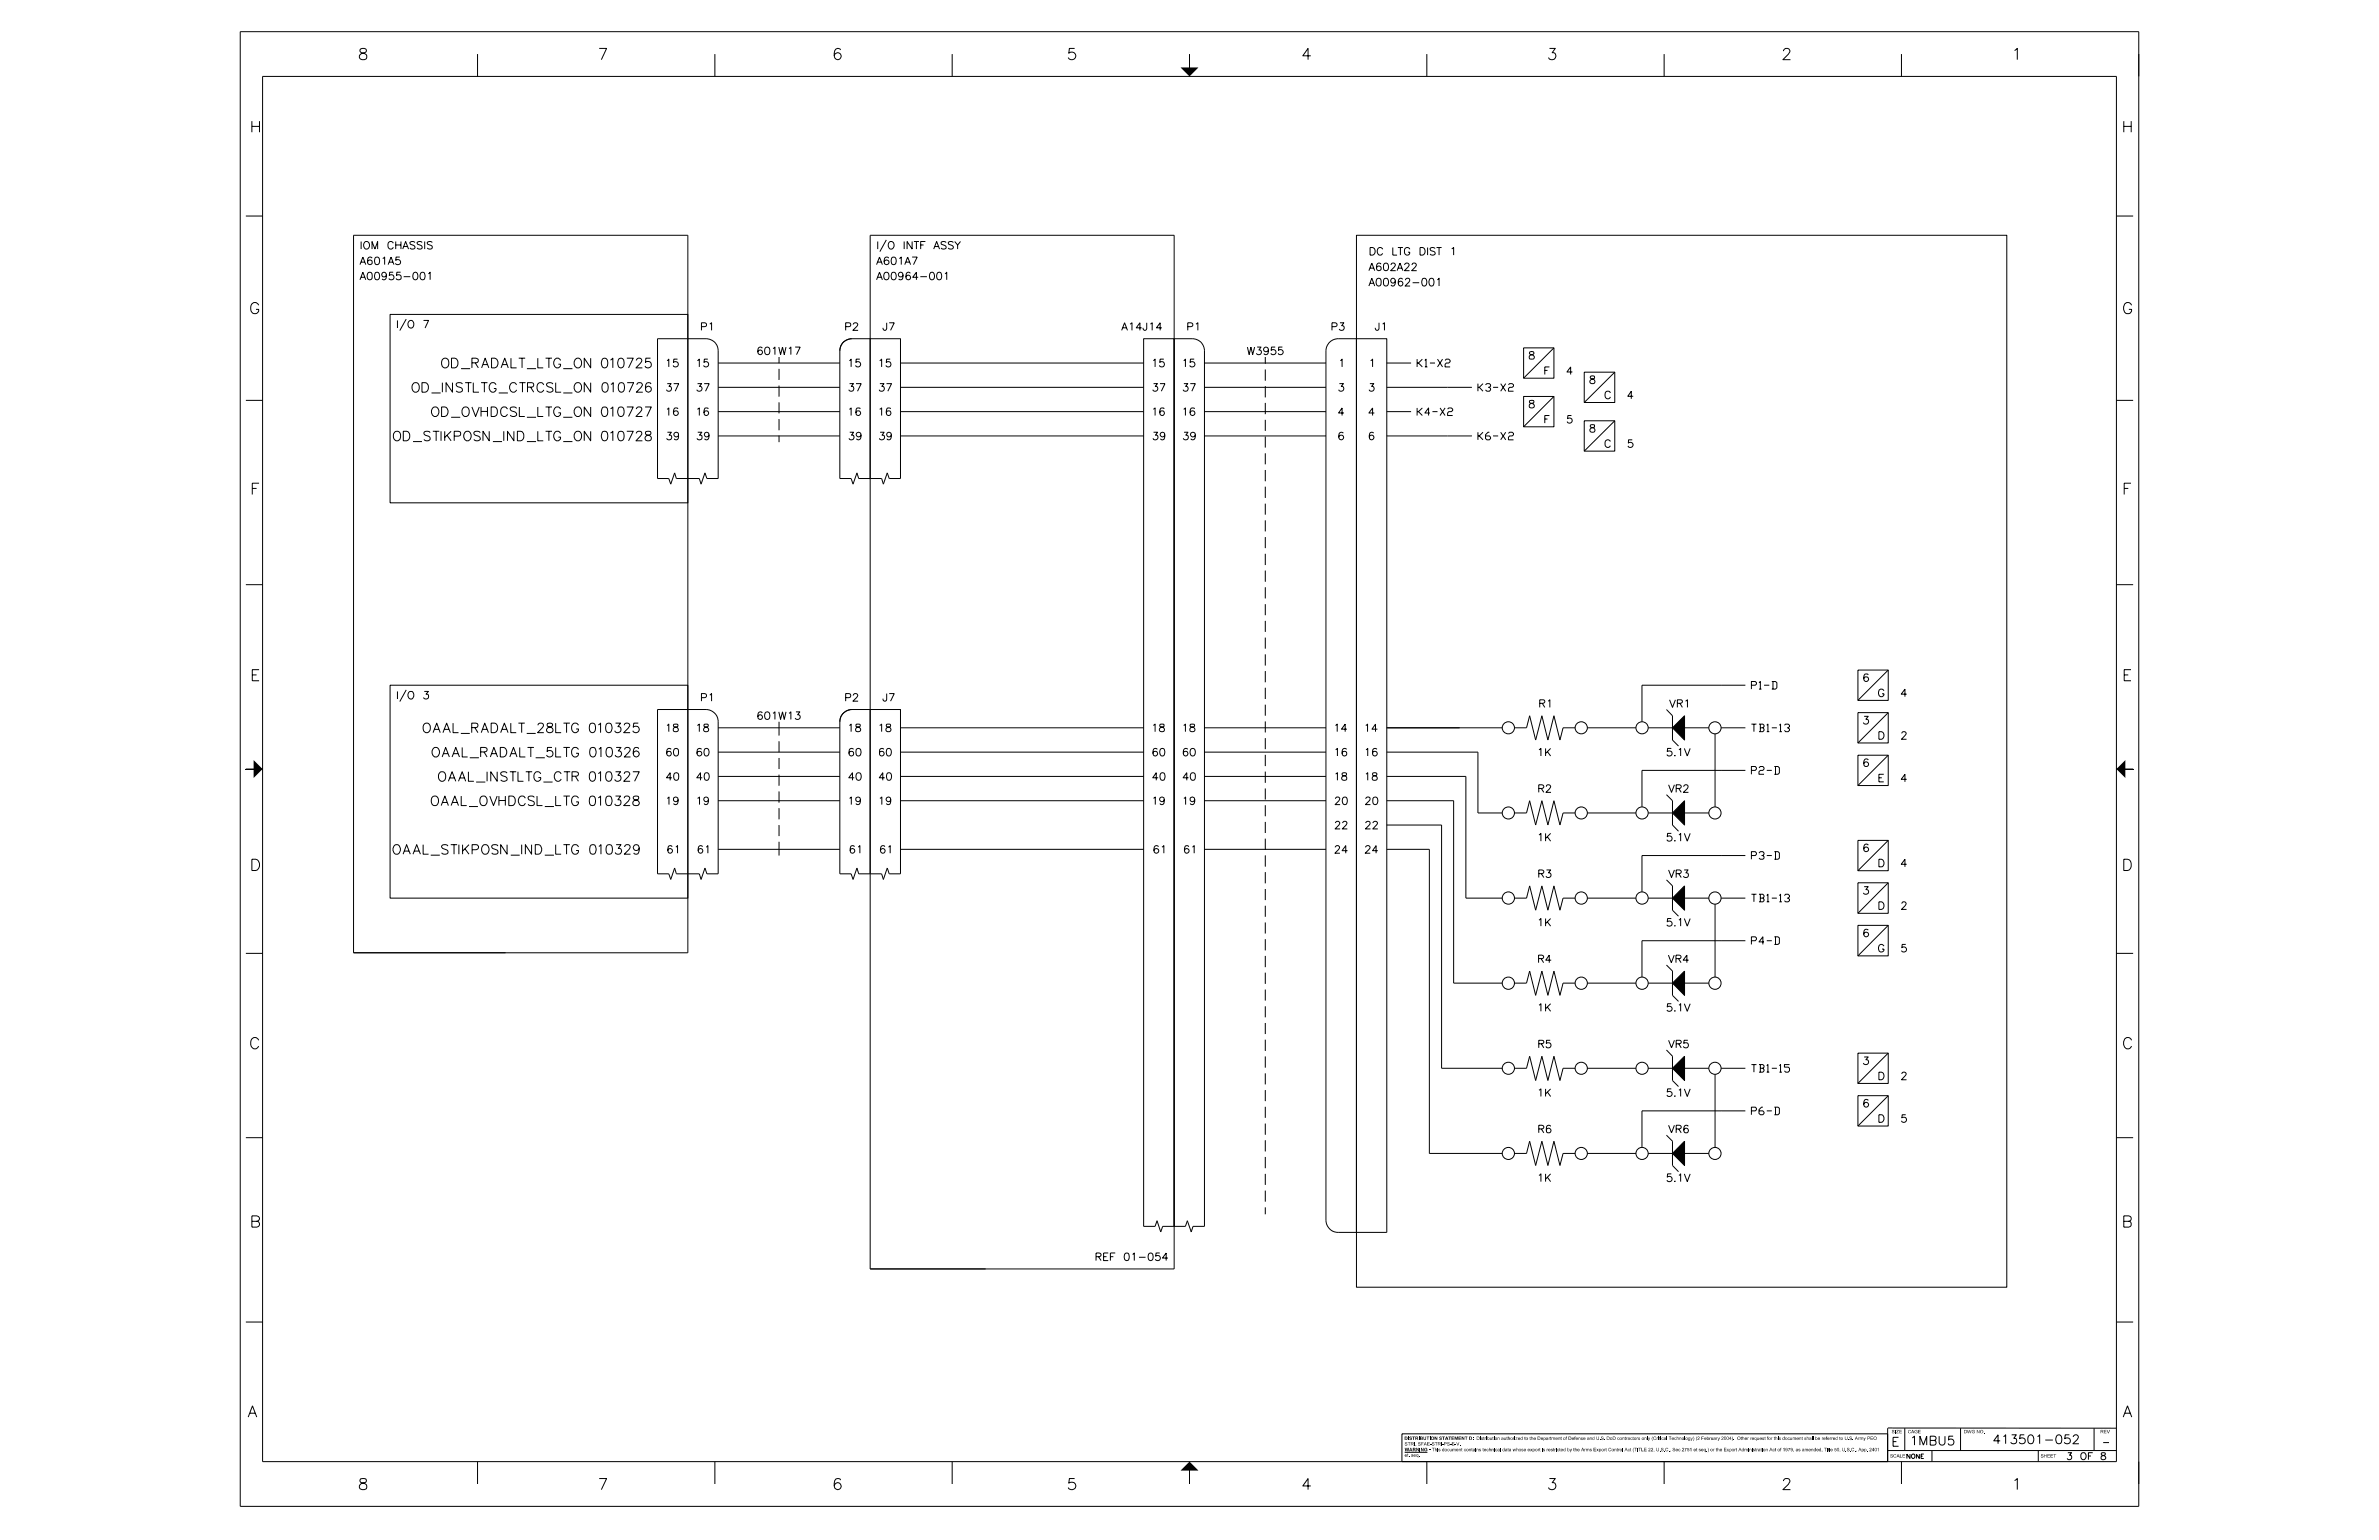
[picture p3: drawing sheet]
<svg xmlns="http://www.w3.org/2000/svg" width="432mm" height="279mm" viewBox="0 0 432 279" stroke-linecap="round" stroke-linejoin="round" font-family="sans-serif">
<defs><g id="words">
<g font-size="2">
<text x="64.9" y="10.8">8</text>
<text x="108.5" y="10.8">7</text>
<text x="151" y="10.8">6</text>
<text x="193.6" y="10.8">5</text>
<text x="236.2" y="10.8">4</text>
<text x="280.8" y="10.8">3</text>
<text x="323.3" y="10.8">2</text>
<text x="365.1" y="10.8">1</text>
<text x="45.3" y="24">H</text>
<text x="385.1" y="24">H</text>
<text x="45.2" y="56.9">G</text>
<text x="385.1" y="56.9">G</text>
<text x="45.4" y="89.7">F</text>
<text x="385.1" y="89.7">F</text>
<text x="45.4" y="123.5">E</text>
<text x="385.1" y="123.5">E</text>
<text x="45.3" y="157.9">D</text>
<text x="385.1" y="157.9">D</text>
<text x="45.2" y="190.3">C</text>
<text x="385.1" y="190.3">C</text>
<text x="45.3" y="222.6">B</text>
<text x="385.1" y="222.6">B</text>
<text x="45" y="257.1">A</text>
<text x="385.3" y="257.1">A</text>
<text x="64.9" y="270.3">8</text>
<text x="108.5" y="270.3">7</text>
<text x="151" y="270.3">6</text>
<text x="193.6" y="270.3">5</text>
<text x="236.2" y="270.3">4</text>
<text x="280.8" y="270.3">3</text>
<text x="323.3" y="270.3">2</text>
<text x="365.1" y="270.3">1</text>
</g>
<g font-size="1.7">
<text x="74.8" y="71.1">OD_INSTLTG_CTRCSL_ON</text>
<text x="80.1" y="66.7">OD_RADALT_LTG_ON</text>
<text x="109.2" y="66.7">010725</text>
<text x="109.2" y="71.1">010726</text>
<text x="78.3" y="75.6">OD_OVHDCSL_LTG_ON</text>
<text x="109.2" y="75.6">010727</text>
<text x="71.4" y="80">OD_STIKPOSN_IND_LTG_ON</text>
<text x="109.2" y="80">010728</text>
<text x="76.8" y="132.9">OAAL_RADALT_28LTG</text>
<text x="78.4" y="137.3">OAAL_RADALT_5LTG</text>
<text x="106.9" y="132.9">010325</text>
<text x="107" y="137.3">010326</text>
<text x="79.6" y="141.7">OAAL_INSTLTG_CTR</text>
<text x="106.9" y="141.7">010327</text>
<text x="78.3" y="146.2">OAAL_OVHDCSL_LTG</text>
<text x="106.9" y="146.2">010328</text>
<text x="71.3" y="155">OAAL_STIKPOSN_IND_LTG</text>
<text x="107" y="155">010329</text>
</g>
<g font-size="1.6">
<text x="343.3" y="262.4">E</text>
<text x="346.6" y="262.2">1MBU5</text>
<text x="361.6" y="262">413501-052</text>
</g>
<g font-size="1.4">
<text x="65.3" y="45.2">IOM CHASSIS</text>
<text x="159" y="45.2">I/O INTF ASSY</text>
<text x="248.4" y="46.3">DC LTG DIST 1</text>
<text x="65.3" y="48">A601A5</text>
<text x="65.3" y="50.8">A00955-001</text>
<text x="159" y="48">A601A7</text>
<text x="159" y="50.8">A00964-001</text>
<text x="248.4" y="49.1">A602A22</text>
<text x="248.4" y="51.9">A00962-001</text>
<text x="71.9" y="59.5">I/O 7</text>
<text x="127.1" y="59.9">P1</text>
<text x="153.2" y="59.9">P2</text>
<text x="160.1" y="59.9">J7</text>
<text x="203.5" y="59.9">A14J14</text>
<text x="215.3" y="59.9">P1</text>
<text x="241.5" y="59.9">P3</text>
<text x="249.5" y="59.9">J1</text>
<text x="137.3" y="64.3">601W17</text>
<text x="226.3" y="64.3">W3955</text>
<text x="277.4" y="65.2">8</text>
<text x="120.7" y="66.6">15</text>
<text x="120.8" y="71">37</text>
<text x="126.2" y="66.6">15</text>
<text x="126.3" y="71">37</text>
<text x="153.8" y="66.6">15</text>
<text x="153.9" y="71">37</text>
<text x="159.3" y="66.6">15</text>
<text x="159.4" y="71">37</text>
<text x="208.9" y="66.6">15</text>
<text x="209" y="71">37</text>
<text x="214.4" y="66.6">15</text>
<text x="214.5" y="71">37</text>
<text x="242.8" y="71">3</text>
<text x="242.9" y="66.6">1</text>
<text x="248.3" y="71">3</text>
<text x="248.4" y="66.6">1</text>
<text x="257.2" y="66.6">K1-X2</text>
<text x="268.3" y="71">K3-X2</text>
<text x="280.1" y="67.9">F</text>
<text x="284.2" y="67.9">4</text>
<text x="288.4" y="69.6">8</text>
<text x="120.7" y="75.4">16</text>
<text x="126.2" y="75.4">16</text>
<text x="153.8" y="75.4">16</text>
<text x="159.3" y="75.4">16</text>
<text x="208.9" y="75.4">16</text>
<text x="214.4" y="75.4">16</text>
<text x="242.7" y="75.4">4</text>
<text x="248.3" y="75.4">4</text>
<text x="257.2" y="75.4">K4-X2</text>
<text x="277.4" y="74">8</text>
<text x="280.1" y="76.8">F</text>
<text x="284.2" y="76.8">5</text>
<text x="291.1" y="72.3">C</text>
<text x="295.2" y="72.3">4</text>
<text x="120.8" y="79.8">39</text>
<text x="126.3" y="79.8">39</text>
<text x="153.9" y="79.8">39</text>
<text x="159.4" y="79.8">39</text>
<text x="209.1" y="79.8">39</text>
<text x="214.6" y="79.8">39</text>
<text x="242.7" y="79.8">6</text>
<text x="248.3" y="79.8">6</text>
<text x="268.3" y="79.8">K6-X2</text>
<text x="288.4" y="78.4">8</text>
<text x="291.1" y="81.2">C</text>
<text x="295.3" y="81.2">5</text>
<text x="317.9" y="125">P1-D</text>
<text x="338" y="123.6">6</text>
<text x="71.9" y="126.8">I/O 3</text>
<text x="127.1" y="127.2">P1</text>
<text x="137.3" y="130.5">601W13</text>
<text x="153.2" y="127.2">P2</text>
<text x="160.1" y="127.2">J7</text>
<text x="279.2" y="128.3">R1</text>
<text x="303" y="128.3">VR1</text>
<text x="338" y="131.4">3</text>
<text x="340.8" y="126.4">G</text>
<text x="344.9" y="126.4">4</text>
<text x="120.7" y="132.7">18</text>
<text x="120.7" y="137.2">60</text>
<text x="126.2" y="132.7">18</text>
<text x="126.3" y="137.2">60</text>
<text x="153.8" y="132.7">18</text>
<text x="153.8" y="137.2">60</text>
<text x="159.3" y="132.7">18</text>
<text x="159.4" y="137.2">60</text>
<text x="208.9" y="132.7">18</text>
<text x="209" y="137.2">60</text>
<text x="214.4" y="132.7">18</text>
<text x="214.5" y="137.2">60</text>
<text x="242" y="132.7">14</text>
<text x="242" y="137.2">16</text>
<text x="247.5" y="132.7">14</text>
<text x="247.5" y="137.2">16</text>
<text x="278.9" y="137.2">1K</text>
<text x="302.4" y="137.2">5.1V</text>
<text x="317.9" y="132.7">TB1-13</text>
<text x="340.8" y="134.1">D</text>
<text x="344.9" y="134.1">2</text>
<text x="120.8" y="141.6">40</text>
<text x="126.3" y="141.6">40</text>
<text x="153.9" y="141.6">40</text>
<text x="159.4" y="141.6">40</text>
<text x="209" y="141.6">40</text>
<text x="214.5" y="141.6">40</text>
<text x="242" y="141.6">18</text>
<text x="247.5" y="141.6">18</text>
<text x="279" y="143.8">R2</text>
<text x="302.8" y="143.8">VR2</text>
<text x="317.9" y="140.5">P2-D</text>
<text x="340.8" y="141.8">E</text>
<text x="344.9" y="141.8">4</text>
<text x="120.7" y="146">19</text>
<text x="126.2" y="146">19</text>
<text x="153.8" y="146">19</text>
<text x="159.3" y="146">19</text>
<text x="209" y="146">19</text>
<text x="214.5" y="146">19</text>
<text x="242.1" y="146">20</text>
<text x="247.6" y="146">20</text>
<text x="120.9" y="154.8">61</text>
<text x="126.5" y="154.8">61</text>
<text x="154" y="154.8">61</text>
<text x="159.6" y="154.8">61</text>
<text x="209.2" y="154.8">61</text>
<text x="214.7" y="154.8">61</text>
<text x="242.1" y="154.8">24</text>
<text x="242.1" y="150.4">22</text>
<text x="247.6" y="154.8">24</text>
<text x="247.6" y="150.4">22</text>
<text x="278.9" y="152.6">1K</text>
<text x="302.4" y="152.6">5.1V</text>
<text x="317.9" y="155.9">P3-D</text>
<text x="338" y="154.5">6</text>
<text x="279" y="159.2">R3</text>
<text x="302.8" y="159.2">VR3</text>
<text x="340.8" y="157.3">D</text>
<text x="344.9" y="157.3">4</text>
<text x="317.9" y="163.6">TB1-13</text>
<text x="338" y="162.2">3</text>
<text x="340.8" y="165">D</text>
<text x="344.9" y="165">2</text>
<text x="278.9" y="168">1K</text>
<text x="302.4" y="168">5.1V</text>
<text x="317.9" y="171.3">P4-D</text>
<text x="338" y="170">6</text>
<text x="340.8" y="172.7">G</text>
<text x="344.9" y="172.7">5</text>
<text x="279" y="174.7">R4</text>
<text x="302.8" y="174.7">VR4</text>
<text x="278.9" y="183.5">1K</text>
<text x="302.4" y="183.5">5.1V</text>
<text x="279" y="190.1">R5</text>
<text x="302.8" y="190.1">VR5</text>
<text x="317.9" y="194.5">TB1-15</text>
<text x="338" y="193.1">3</text>
<text x="340.8" y="195.9">D</text>
<text x="344.9" y="195.9">2</text>
<text x="278.9" y="198.9">1K</text>
<text x="302.4" y="198.9">5.1V</text>
<text x="317.9" y="202.2">P6-D</text>
<text x="340.8" y="203.6">D</text>
<text x="344.9" y="203.6">5</text>
<text x="279" y="205.5">R6</text>
<text x="302.8" y="205.5">VR6</text>
<text x="278.9" y="214.4">1K</text>
<text x="302.4" y="214.4">5.1V</text>
<text x="198.7" y="228.7">REF 01-054</text>
</g>
<g font-size="1.3">
<text x="381.5" y="262.3">-</text>
<text x="375" y="264.8">3 OF 8</text>
</g>
<text font-size=".8" x="346" y="264.6">NONE</text>
<g font-size=".6">
<text x="254.9" y="261.2">DISTRIBUTION STATEMENT D:Distribution authorized to the Department of Defense and U.S. DoD contractors only (Critical Technology) (2 February 2004).</text>
<text x="254.9" y="262.3">STRI, SFAE-STRI-PS-E-V.</text>
<text x="255" y="263.3">WARNING - This document contains technical data whose export is restricted by the Arms Export Control Act (TITLE 22, U.S.C., Sec 2751 et seq.) or the Export Administration Act of 1979, as amended, Title 50, U.S.C., App. 2401</text>
<text x="315.7" y="261.2">Other request for this document shall be referred to U.S. Army PEO</text>
<text x="343.3" y="260">SIZE</text>
<text x="346.3" y="260">CAGE</text>
<text x="356.4" y="260">DWG NO.</text>
<text x="381.2" y="260">REV</text>
<text x="254.9" y="264.3">et. seq.</text>
<text x="343" y="264.4">SCALE</text>
<text x="370.4" y="264.4">SHEET</text>
</g>
</g></defs>
<g fill="none" stroke="#000" stroke-width=".18">
<path d="M43.6 5.8h344.6v267.5h-344.6zM47.7 13.9h336.4v251.3h-336.4zM86.7 9.8v4.1M129.8 9.8v4.1M172.8 9.8v4.1M215.9 9.8v4.1M259 9.8v4.1M302 9.8v4.1M345.1 9.8v4.1M44.6 39.2h3.1M384.1 39.2h3.1M64.2 42.7h60.6v130.2h-60.6z"/>
<path d="M70.8 57h54v34.2h-54zM73.7 57.9l-1.1 2.1M157.9 42.7h55.2v187.5h-55.2zM160.9 43.5l-1.2 2.1M246.2 42.7h118v190.8h-118zM44.6 72.6h3.1M119.3 61.5h8.9a2.17 2.17 0 0 1 2.2 2.1v23.2h-2.1l-.3-1-.8 2-.3-1h-4.1l-.4-1-.7 2-.3-1h-2.1zM130.4 65.9h22M130.4 70.3h22M130.4 74.7h22M130.4 79.1h22M141.4 64.8v1.1"/>
<path d="M141.4 66.9v2M141.4 70v2M141.4 73v2M141.4 76v2.1M141.4 79.1v1.1M157.9 61.5h-3.3a2.17 2.17 0 0 0-2.2 2.1v23.2h2.1l.3 1 .7-2 .4 1h4.1l.3 1 .7-2 .4 1h2v-25.3h-5.5v25.3M163.4 65.9h44.2M163.4 70.3h44.2M163.4 74.7h44.2M163.4 79.1h44.2M213.1 61.5h3.3a2.2 2.2 0 0 1 2.2 2.1v158.9h-2.1l-.3 1-.7-2-.3 1h-4.2l-.3 1-.7-2-.3 1h-2.1v-161h5.5v161M218.6 65.9h22.1"/>
<path d="M218.6 70.3h22.1M218.6 74.7h22.1M218.6 79.1h22.1M229.7 64.8v1.2M229.7 67v2.1M229.7 70.1v2M229.7 73.1v2M229.7 76.2v2M229.7 79.2v2M241.3 62.1a2.22 2.22 0 0 1 1.6-.6h3.3v162.1h-3.3a2.23 2.23 0 0 1-2.2-2.2v-157.8l.1-.6zM246.2 61.5h5.5v162.1h-5.5zM251.7 70.3h15.5"/>
<path d="M251.7 79.1h15.5M251.7 65.9h4.4M251.7 74.7h4.4M276.5 63.1h5.5v5.5h-5.5zM276.5 71.9h5.5v5.5h-5.5zM282 63.1l-5.5 5.5M282 71.9l-5.5 5.5M287.5 67.5h5.6v5.5h-5.6zM287.5 76.3h5.6v5.5h-5.6zM293.1 67.5l-5.6 5.5M293.1 76.3l-5.6 5.5M384.1 72.6h3.1"/>
<path d="M229.7 82.2v2M229.7 85.3v2M229.7 88.3v2M229.7 91.4v2M229.7 94.4v2M229.7 97.4v2M44.6 106.1h3.1M229.7 100.5v2M229.7 103.5v2.1M229.7 106.5v2.1M229.7 109.6v2M229.7 112.6v2.1"/>
<path d="M229.7 115.7v2M229.7 118.7v2.1M384.1 106.1h3.1M44.6 139.5h3.1M70.8 124.3h54v38.6h-54zM73.7 125.2l-1.1 2.1M119.3 128.7h8.9a2.23 2.23 0 0 1 2.2 2.3v27.5h-2.1l-.3-1-.8 2.1-.3-1.1h-4.1l-.4-1-.7 2.1-.3-1.1h-2.1zM130.4 136.5h22M130.4 132h22M141.4 131v2.5M141.4 134.5v2M141.4 137.5v2"/>
<path d="M157.9 128.7h-3.3a2.23 2.23 0 0 0-2.2 2.3v27.5h2.1l.3 1.1 .7-2.1 .4 1h4.1l.3 1.1 .7-2.1 .4 1h2v-29.8h-5.5v29.8M163.4 136.5h44.2M163.4 132h44.2M218.6 136.5h22.1M218.6 132h22.1M229.7 121.7v2.1M229.7 124.8v2M229.7 127.8v2.1M229.7 130.9v2M229.7 133.9v2M229.7 136.9v2.1M229.7 140v2"/>
<path d="M251.7 132h21M251.7 136.5h16.6v11h4.4M274.9 132h2.2l.5-2.1 1.1 4.4 1.2-4.4 1.1 4.4 1-4.4 1.1 4.4 .6-2.3h2.2M288.1 132h8.8M299.2 132h4.4M302.5 128.7l1.1 1.2v4.4l1.1 1.1M303.6 132l2.2-2.1v4.4zM305.8 132h4.4M311.3 133.1v13.3M312.4 132h4.4M316.8 124.3h-18.8v6.7M316.8 139.8h-18.8v6.6"/>
<path d="M337.2 121.6h5.5v5.5h-5.5zM337.2 129.3h5.5v5.5h-5.5zM337.2 137h5.5v5.5h-5.5zM339.1 137.9a.41 .41 0 0 0-.6-.1 .77 .77 0 0 0 .2 1.3 .43 .43 0 0 0 .4-.5 .43 .43 0 0 0-.4-.4 .43 .43 0 0 0-.4 .4M342.7 121.6l-5.5 5.5M342.7 129.3l-5.5 5.5M342.7 137l-5.5 5.5M384.1 139.5h3.1M130.4 140.9h22M130.4 145.3h22M130.4 154.1h22M141.4 140.5v2.1"/>
<path d="M141.4 143.6v2M141.4 146.6v2.1M141.4 149.7v2M141.4 152.7v2.5M163.4 140.9h44.2M163.4 145.3h44.2M163.4 154.1h44.2M218.6 140.9h22.1M218.6 145.3h22.1M218.6 154.1h22.1M229.7 143.1v2M229.7 146.1v2"/>
<path d="M229.7 149.1v2M229.7 152.2v2M229.7 155.2v2M229.7 158.2v2.1M251.7 149.7h10v44.1h11M251.7 140.9h14.4v22h6.6M251.7 145.3h12.1v33.1h8.9M251.7 154.1h7.7v55.2h13.3M274.9 147.5h2.2l.5-2.2 1.1 4.4 1.2-4.4 1.1 4.4 1-4.4 1.1 4.4 .6-2.2h2.2M288.1 147.5h8.8M299.2 147.5h4.4M302.5 144.2l1.1 1.1v4.4l1.1 1.1"/>
<path d="M302.5 159.6l1.1 1.1v4.4l1.1 1.1M305.8 145.3v4.4l-2.2-2.2zM305.8 147.5h4.4M316.8 155.2h-18.8v6.6M337.2 152.5h5.5v5.5h-5.5zM342.7 152.5l-5.5 5.5M44.6 173h3.1M229.7 161.3v2M229.7 164.3v2M229.7 167.4v2M229.7 170.4v2M229.7 173.4v2.1"/>
<path d="M229.7 176.5v2M229.7 179.5v2M274.9 162.9h2.2l.5-2.2 1.1 4.4 1.2-4.4 1.1 4.4 1-4.4 1.1 4.4 .6-2.2h2.2M274.9 178.4h2.2l.5-2.2 1.1 4.4 1.2-4.4 1.1 4.4 1-4.4 1.1 4.4 .6-2.2h2.2M288.1 162.9h8.8M288.1 178.4h8.8M299.2 162.9h4.4M299.2 178.4h4.4M302.5 175.1l1.1 1.1v4.4l1.1 1.1M303.6 178.4l2.2-2.2v4.4zM305.8 160.7v4.4l-2.2-2.2zM305.8 162.9h4.4"/>
<path d="M305.8 178.4h4.4M311.3 164v13.3M312.4 162.9h4.4M316.8 170.7h-18.8v6.6M337.2 167.9h5.5v5.5h-5.5zM337.2 160.2h5.5v5.5h-5.5zM342.7 167.9l-5.5 5.5M342.7 160.2l-5.5 5.5M384.1 173h3.1M229.7 182.6v2M229.7 185.6v2M229.7 188.6v2.1"/>
<path d="M229.7 191.7v2M229.7 194.7v2M229.7 197.8v2M274.9 193.8h2.2l.5-2.2 1.1 4.4 1.2-4.4 1.1 4.4 1-4.4 1.1 4.4 .6-2.2h2.2M288.1 193.8h8.8M299.2 193.8h4.4M302.5 190.5l1.1 1.1v4.4l1.1 1.1M303.6 193.8l2.2-2.2v4.4zM305.8 193.8h4.4M311.3 194.9v13.3M312.4 193.8h4.4M337.2 198.8h5.5v5.5h-5.5z"/>
<path d="M337.2 191.1h5.5v5.5h-5.5zM339.1 199.7a.41 .41 0 0 0-.6-.2 .81 .81 0 0 0 .2 1.4 .44 .44 0 0 0 .5-.5 .44 .44 0 0 0-.5-.4 .44 .44 0 0 0-.4 .4M342.7 198.8l-5.5 5.5M342.7 191.1l-5.5 5.5M44.6 206.4h3.1M229.7 200.8v2M229.7 203.8v2.1M229.7 206.9v2M229.7 209.9v2M229.7 213v2M229.7 216v2M229.7 219v1.3"/>
<path d="M274.9 209.3h2.2l.5-2.3 1.1 4.5 1.2-4.5 1.1 4.5 1-4.5 1.1 4.5 .6-2.2h2.2M288.1 209.3h8.8M299.2 209.3h4.4M302.5 206l1.1 1v4.5l1.1 1.1M305.8 207v4.5l-2.2-2.2zM305.8 209.3h4.4M316.8 201.5h-18.8v6.7M384.1 206.4h3.1M44.6 239.9h3.1M384.1 239.9h3.1M345.7 259.1v4.1M355.8 259.1v4.1"/>
<path d="M380.1 259.1v4.1M384.1 259.1h-41.4l-.1 6.1M86.7 265.2v4M129.8 265.2v4M172.8 265.2v4M215.9 265.2v4M254.5 260.1h88.1v5.1h-88.1zM255 263.5h4.1M259 265.2v4M302 265.2v4M342.6 263.2h41.5M345.1 265.2v4"/>
<path d="M350.7 263.2v2M370 263.2v2"/>
<circle cx="273.8" cy="132" r="1.1"/>
<circle cx="287" cy="132" r="1.1"/>
<circle cx="298" cy="132.1" r="1.1"/>
<circle cx="311.3" cy="132.1" r="1.1"/>
<circle cx="273.8" cy="147.5" r="1.1"/>
<circle cx="287" cy="147.5" r="1.1"/>
<circle cx="298" cy="147.5" r="1.1"/>
<circle cx="311.3" cy="147.5" r="1.1"/>
<circle cx="273.8" cy="162.9" r="1.11"/>
<circle cx="273.8" cy="178.4" r="1.11"/>
<circle cx="287" cy="162.9" r="1.11"/>
<circle cx="287" cy="178.4" r="1.11"/>
<circle cx="298" cy="162.9" r="1.11"/>
<circle cx="298" cy="178.4" r="1.11"/>
<circle cx="311.3" cy="162.9" r="1.11"/>
<circle cx="311.3" cy="178.4" r="1.11"/>
<circle cx="273.8" cy="193.8" r="1.1"/>
<circle cx="287" cy="193.8" r="1.1"/>
<circle cx="298" cy="193.8" r="1.1"/>
<circle cx="311.3" cy="193.8" r="1.1"/>
<circle cx="273.8" cy="209.3" r="1.1"/>
<circle cx="287" cy="209.3" r="1.1"/>
<circle cx="298" cy="209.3" r="1.1"/>
<circle cx="311.3" cy="209.3" r="1.1"/>
</g>
<g fill="#000">
<path d="M214.3 12.2h3.2l-1.6 1.7zM215.8 10.6h.2v1.6h-.2zM44.4 139.5h1.6v.1h-1.6zM303.6 132l2.2-2.1v4.4zM385.8 139.5h1.6v.1h-1.6zM46 137.9l1.7 1.6-1.7 1.6zM305.8 145.3v4.4l-2.2-2.2zM384.1 139.5l1.7-1.6v3.2zM305.8 160.7v4.4l-2.2-2.2zM303.6 178.4l2.2-2.2v4.4zM303.6 193.8l2.2-2.2v4.4zM305.8 207v4.5l-2.2-2.2z"/>
<path d="M215.9 265.2l1.6 1.6h-3.2zM215.8 266.8h.2v1.6h-.2z"/>
<path d="M255.5 263.7l.1 .1v.5h-.1z" fill-rule="evenodd"/>
<path d="M315.3 260.9a.31 .31 0 0 0 .6 0 .31 .31 0 0 0-.6 0zM315.4 260.9a.25 .25 0 0 1 .5 0 .25 .25 0 0 1-.5 0z" fill-rule="evenodd"/>
</g>
<use href="#words"/>
</svg>
